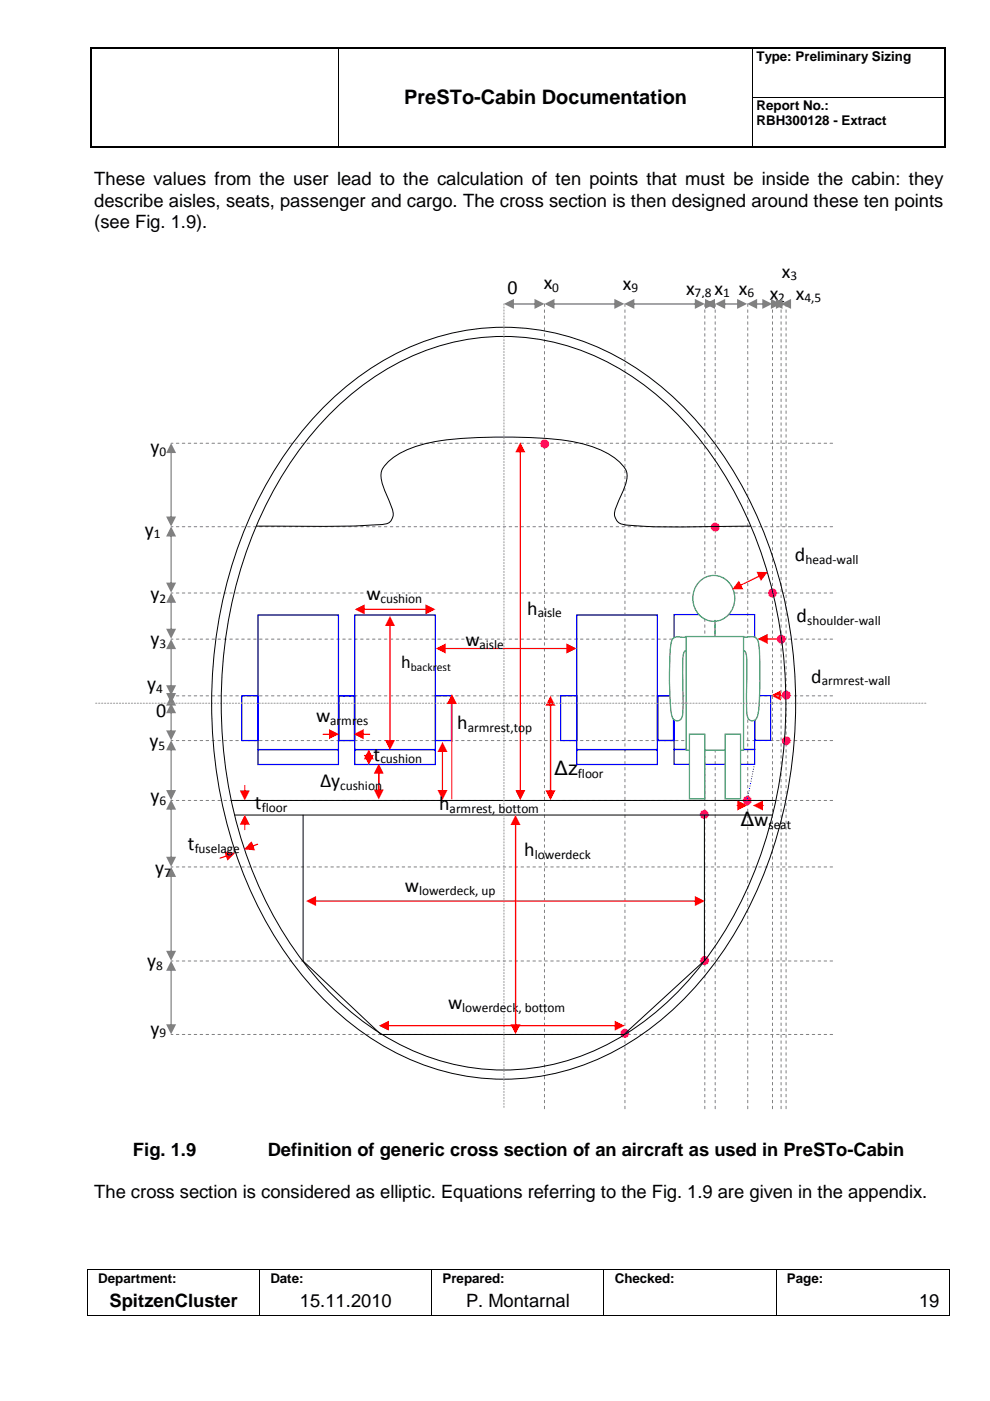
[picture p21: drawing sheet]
<svg xmlns="http://www.w3.org/2000/svg" width="210mm" height="297mm" viewBox="0 0 210 297" stroke-linecap="round" stroke-linejoin="round" font-family="sans-serif">
<defs><g id="words">
<g font-size="4.2">
<text x="85.7" y="22.1">PreSTo-Cabin Documentation</text>
<text x="165.8" y="58.8">x</text>
<text x="107.6" y="62.4">0</text>
<text x="115.3" y="61.3">x</text>
<text x="132" y="61.4">x</text>
<text x="145.5" y="62.4">x</text>
<text x="151.5" y="62.4">x</text>
<text x="156.7" y="62.4">x</text>
<text x="163.2" y="63.5">x</text>
<text x="168.7" y="63.5">x</text>
<text x="31.9" y="96.1">y</text>
<text x="30.7" y="113.6">y</text>
<text x="168.5" y="119">d</text>
<text x="31.9" y="127.3">y</text>
<text x="77.7" y="127.3">w</text>
<text x="111.8" y="130.3">h</text>
<text x="168.9" y="131.9">d</text>
<text x="31.9" y="136.8">y</text>
<text x="98.7" y="137">w</text>
<text x="31.2" y="146.3">y</text>
<text x="172" y="144.7">d</text>
<text x="33.1" y="152.1">0</text>
<text x="67" y="153.2">w</text>
<text x="96.9" y="154.6">h</text>
<text x="31.7" y="158.4">y</text>
<text x="79.2" y="161.3">t</text>
<text x="67.9" y="167">Δy</text>
<text x="117.6" y="164.4">∆z</text>
<text x="31.9" y="170.1">y</text>
<text x="54.1" y="171.6">t</text>
<text x="93.1" y="171.8">h</text>
<text x="157.1" y="175.2">∆w</text>
<text x="32.9" y="185.4">y</text>
<text x="39.8" y="180.3">t</text>
<text x="111.2" y="181.5">h</text>
<text x="85.9" y="189.1">w</text>
<text x="31.2" y="205.1">y</text>
<text x="95" y="214">w</text>
<text x="31.9" y="219.4">y</text>
</g>
<g font-size="3.9">
<text x="20" y="39.3">These values from the user lead to the calculation of ten points that must be inside the cabin: they</text>
<text x="20" y="43.8">describe aisles, seats, passenger and cargo. The cross section is then designed around these ten points</text>
<text x="20" y="48.3">(see Fig. 1.9).</text>
<text x="85.1" y="141.6">h</text>
<text x="28.2" y="245">Fig. 1.9</text>
<text x="56.8" y="245">Definition of generic cross section of an aircraft as used in PreSTo-Cabin</text>
<text x="20" y="254">The cross section is considered as elliptic. Equations referring to the Fig. 1.9 are given in the appendix.</text>
<text x="23.2" y="277.1">SpitzenCluster</text>
<text x="63.6" y="277.2">15.11.2010</text>
<text x="98.8" y="277.2">P. Montarnal</text>
<text x="194.9" y="277.2">19</text>
</g>
<g font-size="2.8">
<text x="160.4" y="12.9">Type: Preliminary Sizing</text>
<text x="160.4" y="23.3">Report No.:</text>
<text x="160.4" y="26.5">RBH300128 - Extract</text>
<text x="167.6" y="59.4">3</text>
<text x="117.1" y="61.9">0</text>
<text x="133.9" y="61.9">9</text>
<text x="147.3" y="63">7,8</text>
<text x="153.3" y="63">1</text>
<text x="158.5" y="63">6</text>
<text x="165" y="64.1">2</text>
<text x="170.6" y="64.1">4,5</text>
<text x="33.8" y="96.6">0</text>
<text x="32.6" y="114.1">1</text>
<text x="170.8" y="119.5">head-wall</text>
<text x="33.8" y="127.8">2</text>
<text x="80.7" y="127.8">cushion</text>
<text x="114" y="130.9">aisle</text>
<text x="33.8" y="137.4">3</text>
<text x="101.7" y="137.6">aisle</text>
<text x="171.2" y="132.5">shoulder-wall</text>
<text x="33.1" y="146.9">4</text>
<text x="174.2" y="145.3">armrest-wall</text>
<text x="70" y="153.7">armres</text>
<text x="99.2" y="155.2">armrest,top</text>
<text x="33.6" y="158.9">5</text>
<text x="80.6" y="161.8">cushion</text>
<text x="72.1" y="167.5">cushion</text>
<text x="122.5" y="164.9">floor</text>
<text x="33.8" y="170.6">6</text>
<text x="55.5" y="172.1">floor</text>
<text x="95.3" y="172.3">armrest, bottom</text>
<text x="162.9" y="175.8">seat</text>
<text x="34.8" y="185.9">7</text>
<text x="41.3" y="180.8">fuselage</text>
<text x="113.4" y="182">lowerdeck</text>
<text x="88.9" y="189.7">lowerdeck, up</text>
<text x="33.1" y="205.6">8</text>
<text x="98" y="214.5">lowerdeck, bottom</text>
<text x="33.8" y="220">9</text>
<text x="20.8" y="272.1">Department:</text>
<text x="57.3" y="272.1">Date:</text>
<text x="93.8" y="272.1">Prepared:</text>
<text x="130.3" y="272.1">Checked:</text>
<text x="166.8" y="272.1">Page:</text>
</g>
<text font-size="2.5" x="87.1" y="142.2">backrest</text>
</g></defs>
<g fill="#000">
<path d="M19.1 10h.3v.3h-.3zM71.8 10h.3v.3h-.3zM159.4 10h.3v.3h-.3zM200.3 10h.3v.3h-.3zM19.1 20.5h.3v.2h-.3zM19.1 30.9h.3v.4h-.3zM71.8 20.5h.1v.2h-.1zM71.8 30.9h.3v.4h-.3zM159.4 20.5h.2v.2h-.2zM159.4 30.9h.3v.4h-.3zM200.3 20.5h.3v.2h-.3zM200.3 30.9h.3v.4h-.3z"/>
<path d="M18.5 269h.2v.2h-.2zM18.5 278.8h.2v.1h-.2zM55 269h.2v.2h-.2zM55 278.8h.2v.1h-.2zM91.5 269h.2v.2h-.2zM91.5 278.8h.2v.1h-.2zM128 269h.1v.2h-.1zM128 278.8h.1v.1h-.1zM164.5 269h.1v.2h-.1zM164.5 278.8h.1v.1h-.1zM201.3 269h.2v.2h-.2zM201.3 278.8h.2v.1h-.2z"/>
</g>
<path d="M19.3 10.3v10.2M19.4 10.2h52.4M72.1 10.2h87.3M159.7 10.2h40.6M200.4 10.3v10.2M19.3 20.7v10.2M19.4 31.1h52.4M72.1 31.1h87.3M159.7 31.1h40.6M200.4 20.7v10.2" fill="none" stroke="#000" stroke-width=".34"/>
<g fill="none" stroke="#000" stroke-width=".21">
<path d="M71.8 10.3v10.2M159.5 10.3v10.2M71.8 20.7v10.2M159.5 20.7v10.2M159.6 20.6h40.7M18.6 269.2v9.6M18.7 269.1h36.3M18.7 278.8h36.3M55.1 269.2v9.6M55.2 269.1h36.3M55.2 278.8h36.3M91.6 269.2v9.6"/>
<path d="M91.7 269.1h36.3M91.7 278.8h36.3M128.1 269.2v9.6M128.1 269.1h36.4M128.1 278.8h36.4M164.5 269.2v9.6M164.6 269.1h36.7M164.6 278.8h36.7M201.4 269.2v9.6"/>
</g>
<path d="M165.1 147.4l1.5-.1 .1 .3h-1.6zM163.4 147.4l2.2-1v2.1z" fill="#f00"/>
<g fill="#808080">
<path d="M35.2 146.9h2.1l-1 2.2zM36.3 147.5l1 2.1h-2.1z"/>
<path d="M36.2 137.2h.2v8.6l-.2-.2zM35.2 145.3h2.1l-1 2.1zM36.3 135.5l1 2.1h-2.1z"/>
<path d="M36.2 127.4l.2 .1v6.1l-.1 .2-.1-.2zM35.2 133.3h2.1l-1 2.1zM36.3 125.7l1 2.1h-2.1z"/>
<path d="M36.2 113.3l.2 .1v10.5l-.1 .1-.1-.1zM35.2 123.5h2.1l-1 2.1zM36.3 111.6l1 2.1h-2.1z"/>
<path d="M36.2 95.6l.2 .1v14.2l-.1 .1-.1-.1zM35.2 109.5h2.1l-1 2.1zM36.3 93.9l1 2.2h-2.1z"/>
<path d="M36.2 158.7h.2v9.2l-.1 .1-.1-.1zM35.2 167.5h2.1l-1 2.1zM36.3 157l1 2.1h-2.1z"/>
<path d="M36.2 171.2l.2 .1v10.7l-.1 .1-.1-.1zM35.2 181.7h2.1l-1 2.1zM36.3 169.5l1 2.2h-2.1z"/>
<path d="M36.2 185.5h.2v16.4l-.1 .2-.1-.2zM35.2 201.6h2.1l-1 2.1zM36.3 183.8l1 2.1h-2.1z"/>
<path d="M36.2 205.4l.2 .1v12.1l-.2-.1zM35.2 217.2h2.1l-1 2.1zM36.3 203.7l1 2.1h-2.1z"/>
<path d="M36.2 150.8l.2 .1v4.3l-.1 .1-.1-.1zM36.3 149.1l1 2.1h-2.1zM35.2 154.9h2.1l-1 2.1z"/>
</g>
<g fill="none" stroke="#808080" stroke-width=".21" stroke-dasharray=".5 .7">
<path d="M176.5 94h-140.2M176.5 111.7h-140.2M176.5 125.7h-140.2M176.5 135.5h-140.2M176.5 147.5h-140.2M176.5 157h-140.2M176.5 169.7h-140.2M176.5 183.8h-140.2M176.5 219.3h-140.2M176.5 203.8h-140.2M115.4 235.1v-170.7M132.5 235.1v-170.7"/>
<path d="M149.4 235.1v-170.7M151.6 235.1v-170.7M158.5 235.1v-170.7M163.8 235.1v-170.7M165.6 235.1v-170.7M166.7 235.1v-170.7"/>
</g>
<g fill="#f0f">
<circle cx="115.5" cy="94.1" r=".97"/>
<circle cx="163.8" cy="125.7" r=".98"/>
<circle cx="151.6" cy="111.8" r=".98"/>
<circle cx="165.6" cy="135.5" r=".97"/>
<circle cx="166.7" cy="147.4" r=".98"/>
<circle cx="166.7" cy="157.1" r=".97"/>
<circle cx="158.5" cy="169.7" r=".99"/>
<circle cx="149.3" cy="172.7" r=".98"/>
<circle cx="149.4" cy="203.6" r=".99"/>
<circle cx="132.5" cy="219.1" r=".99"/>
</g>
<g fill="#808080">
<path d="M108.5 64.3h5.2l.1 .1-.1 .2h-5.1zM106.8 64.4l2.2-1v2.1zM113.3 63.4l2.1 1-2.1 1.1z"/>
<path d="M117.1 64.3h13.5l.1 .1-.1 .2h-13.4zM115.4 64.4l2.2-1v2.1zM130.3 63.4l2.1 1-2.1 1.1z"/>
<path d="M134.1 64.3h13.6l.1 .3h-13.6zM132.4 64.4l2.1-1v2.1zM147.3 63.4l2.1 1-2.1 1.1z"/>
<path d="M149.5 64.4l2.1-1v2.1zM149.5 63.4l2.1 1-2.1 1.1z"/>
<path d="M153.3 64.3h3.3l.2 .1-.2 .2h-3.2zM151.6 64.4l2.2-1v2.1zM156.3 63.4l2.1 1-2.1 1.1z"/>
<path d="M160.1 64.3h1.9l.1 .1-.1 .2h-1.8zM158.4 64.4l2.1-1v2.1zM161.6 63.4l2.1 1-2.1 1.1z"/>
<path d="M163.8 64.4l2.1-1v2.1zM163.4 63.4l2.2 1-2.2 1.1z"/>
<path d="M165.6 64.4l2.1-1v2.1zM164.5 63.4l2.1 1-2.1 1.1z"/>
</g>
<path d="M64.3 172.8v30.9M149.4 172.8v30.9M64.3 203.8l16.4 15.5M80.8 219.3h51.6M149.3 203.8l-17 15.5" fill="none" stroke="#000" stroke-width=".21"/>
<path d="M116.6 149.2l.3 .1v18.6l-.2 .1-.1-.1zM115.7 167.6h2.1l-1.1 2.1zM116.7 147.5l1.1 2.1h-2.1z" fill="#f00"/>
<path d="M122.3 130.4h17.1v28.5h-17.1zM142.9 130.3h17.1v28.6h-17.1zM118.9 147.5h3.4v9.5h-3.4zM122.3 159h17.1v3.1h-17.1zM139.4 147.5h3.4v9.5h-3.4zM139.5 147.5h3.4v9.5h-3.4zM142.9 158.9h17.1v3.2h-17.1zM160 147.5h3.4v9.5h-3.4z" fill="none" stroke="#00f" stroke-width=".26"/>
<path d="M142.8 135.3a2.95 2.95 0 0 1 2.2-.2 1.03 1.03 0 0 1 1.3 .2l-.1 1.9-.1 .5-.3 .2a.71 .71 0 0 0-.9 .6l-.2 2.3 .1 7a12 12 0 0 1-.2 4.3 1.15 1.15 0 0 1-1.4 .7 1.15 1.15 0 0 1-.8-1.3 73.2 73.2 0 0 1-.1-15.1z" fill-rule="evenodd" fill="#fff"/>
<path d="M142.8 135.3a2.95 2.95 0 0 1 2.2-.2 1.03 1.03 0 0 1 1.3 .2l-.1 1.9-.1 .5-.3 .2a.71 .71 0 0 0-.9 .6l-.2 2.3 .1 7a12 12 0 0 1-.2 4.3 1.15 1.15 0 0 1-1.4 .7 1.15 1.15 0 0 1-.8-1.3 73.2 73.2 0 0 1-.1-15.1z" fill="none" stroke="#396" stroke-width=".26"/>
<path d="M157 135.1h1.4a1.63 1.63 0 0 1 2.4 1.2 77.6 77.6 0 0 1-.1 15.2 1.15 1.15 0 0 1-.7 1.2 1.15 1.15 0 0 1-1.3-.3l-.2-.3a42.4 42.4 0 0 1-.1-9.1v-2.2a4 4 0 0 0-.6-2.9h-.5a2.23 2.23 0 0 1-.5-2.2z" fill-rule="evenodd" fill="#fff"/>
<path d="M157 135.1h1.4a1.63 1.63 0 0 1 2.4 1.2 77.6 77.6 0 0 1-.1 15.2 1.15 1.15 0 0 1-.7 1.2 1.15 1.15 0 0 1-1.3-.3l-.2-.3a42.4 42.4 0 0 1-.1-9.1v-2.2a4 4 0 0 0-.6-2.9h-.5a2.23 2.23 0 0 1-.5-2.2z" fill="none" stroke="#396" stroke-width=".26"/>
<path d="M148.5 123.1a4.4 4.4 0 0 1 4.5-.8 4.4 4.4 0 0 1 2.7 3.7 4.6 4.6 0 0 1-1.6 4.7 4.6 4.6 0 0 1-5 .4 5.1 5.1 0 0 1-.6-8z" fill-rule="evenodd" fill="#fff"/>
<path d="M148.5 123.1a4.4 4.4 0 0 1 4.5-.8 4.4 4.4 0 0 1 2.7 3.7 4.6 4.6 0 0 1-1.6 4.7 4.6 4.6 0 0 1-5 .4 5.1 5.1 0 0 1-.6-8zM151.6 131.5v3.4" fill="none" stroke="#396" stroke-width=".26"/>
<path d="M145.5 135h12.1v24h-12.1z" fill-rule="evenodd" fill="#fff"/>
<path d="M145.5 135h12.1v24h-12.1z" fill="none" stroke="#396" stroke-width=".26"/>
<path d="M146.2 155.7h3.2v13.7h-3.2z" fill-rule="evenodd" fill="#fff"/>
<path d="M146.2 155.7h3.2v13.7h-3.2z" fill="none" stroke="#396" stroke-width=".26"/>
<path d="M153.8 155.7h3.2v13.7h-3.2z" fill-rule="evenodd" fill="#fff"/>
<path d="M153.8 155.7h3.2v13.7h-3.2z" fill="none" stroke="#396" stroke-width=".26"/>
<path d="M54.7 130.4h17.1v28.5h-17.1zM75.2 130.4h17.1v28.5h-17.1zM51.3 147.5h3.4v9.5h-3.4zM54.7 159h17.1v3.1h-17.1zM71.8 147.5h3.3v9.5h-3.3zM71.8 147.5h3.4v9.5h-3.4zM75.2 159h17.1v3.1h-17.1zM92.3 147.5h3.4v9.5h-3.4z" fill="none" stroke="#00f" stroke-width=".26"/>
<path d="M106.8 64.4v170.7M20.3 149.1h176.2" fill="none" stroke="#969696" stroke-width=".21" stroke-dasharray=".3 .4"/>
<path d="M69 86a54.8 54.8 0 0 1 33.6-16.4 51.9 51.9 0 0 1 38.8 13.4 80.5 80.5 0 0 1 23.9 39.9 99.6 99.6 0 0 1-7.2 70.8 69.3 69.3 0 0 1-27.2 28.8 49.7 49.7 0 0 1-51.8-2.1 71.5 71.5 0 0 1-25.8-31.1 99.9 99.9 0 0 1 0-80.4 77.4 77.4 0 0 1 15.7-22.9zM70.2 87.5a52.8 52.8 0 0 1 32.5-16 49.9 49.9 0 0 1 37.5 13.1 78.6 78.6 0 0 1 23.1 38.9 98 98 0 0 1-6.9 69.1 67.3 67.3 0 0 1-26.3 28.2 47.7 47.7 0 0 1-50.2-2.2 69.6 69.6 0 0 1-24.8-30.2 98.4 98.4 0 0 1 0-78.6 75.5 75.5 0 0 1 15.1-22.3zM54.4 111.5h.9a269.3 269.3 0 0 0 26.7-.5 2.27 2.27 0 0 0 1.2-2.9l-1.1-2.9a10.6 10.6 0 0 1-1.3-5.1 8.4 8.4 0 0 1 4.7-4.4 36.2 36.2 0 0 1 14-2.8 110.6 110.6 0 0 1 22.3 .8 17.5 17.5 0 0 1 10.3 5.1 3.2 3.2 0 0 1 .7 3.3l-1.7 4.1a4.4 4.4 0 0 0-.5 3.9 2.37 2.37 0 0 0 2.4 1.2 301.2 301.2 0 0 0 26.2 .2M49.1 169.7h115.3M49.7 172.8h114" fill="none" stroke="#000" stroke-width=".21"/>
<g fill="#f00">
<path d="M76.9 129.1h13.7l.1 .1-.1 .1h-13.6zM75.2 129.2l2.1-1.1v2.2zM90.2 128.1l2.1 1.1-2.1 1.1z"/>
<path d="M82.6 132.2h.2v25.2l-.3-.1zM81.6 156.9h2.1l-1 2.1zM82.7 130.6l1 2.1h-2.1z"/>
<path d="M94.1 137.4h26.4l.1 .1v.1h-26.5zM92.4 137.5l2.1-1.1v2.2zM120.1 136.4l2.1 1.1-2.1 1.1z"/>
<path d="M110.2 95.5h.2v72.4l-.1 .1-.1-.1zM109.3 167.5h2.1l-1.1 2.1zM110.3 93.8l1.1 2.1h-2.1z"/>
<path d="M80.2 163.6l.3 .1v4l-.2 .2-.1-.2zM79.2 167.4h2.2l-1.1 2.1zM80.3 161.9l1.1 2.1h-2.2z"/>
<path d="M77.1 160.1h2.1l-1 2.1zM78.2 158.9l1 2.1h-2.1z"/>
<path d="M95.7 148.8l.2 .1v20.5l-.1 .1-.1-.1zM95.8 147.2l1.1 2.1h-2.2z"/>
<path d="M93.7 159h.2v8.9l-.1 .1-.1-.1zM92.8 167.5h2.1l-1.1 2.1zM93.8 157.3l1.1 2.1h-2.1z"/>
<path d="M82 217.3h48.8v.2l-.1 .1h-48.6zM80.3 217.5l2.2-1.1v2.1zM130.3 216.4l2.2 1.1-2.2 1z"/>
<path d="M109.2 174.5h.3l-.1 43.1-.2-.1zM108.2 217.2h2.2l-1.1 2.1zM109.3 172.8l1.1 2.1h-2.2z"/>
<path d="M66.5 191l81.2-.1 .1 .2-81.1 .1zM64.9 191.1l2.1-1.1v2.1zM147.3 190l2.1 1.1-2.1 1z"/>
<path d="M46.6 181.9l1.6-.6 .1 .1v.1l-1.6 .5zM47.5 180.5l2.4 .3-1.7 1.7z"/>
<path d="M53.3 179.3l1.3-.4h.1v.2l-1.3 .5-.1-.1zM53.3 178.4l.8 1.9-2.4-.2z"/>
<path d="M156.7 124.2l4.4-2.3 .2 .1-.1 .2-4.4 2.1zM160.4 121.2l2.4 .1-1.5 1.8zM156.7 123.1l.9 1.9h-2.4z"/>
<path d="M162.3 135.4l3.2-.1 .2 .2-.2 .1h-3.1zM160.7 135.5l2.1-1.1v2.1z"/>
<path d="M51.8 166.5l.2 .1v1.3l-.1 .2-.1-.2zM50.8 167.6h2.2l-1.1 2.1z"/>
<path d="M51.8 174.5h.2v1.4l-.1 .1-.1-.1zM51.9 172.8l1.1 2.1h-2.2z"/>
<path d="M156.2 170.7l.5-.1 .1 .2-.5 .1zM156.3 169.7l2.2 1.1-2.2 1z"/>
<path d="M161.3 170.7l.5-.1 .1 .2-.5 .1zM159.6 170.8l2.2-1.1v2.1z"/>
</g>
<path d="M158.4 169.7l1.6-7.8" fill="none" stroke="#00f" stroke-width=".26" stroke-dasharray="0 .5"/>
<g fill="#f00">
<path d="M68.5 155.6l1.6-.1 .1 .2-.1 .1h-1.6zM69.8 154.6l2.1 1.1-2.1 1z"/>
<path d="M76.7 155.6l1.7-.1 .1 .2-.1 .1h-1.6zM75 155.7l2.1-1.1v2.1z"/>
</g>
<use href="#words"/>
</svg>
